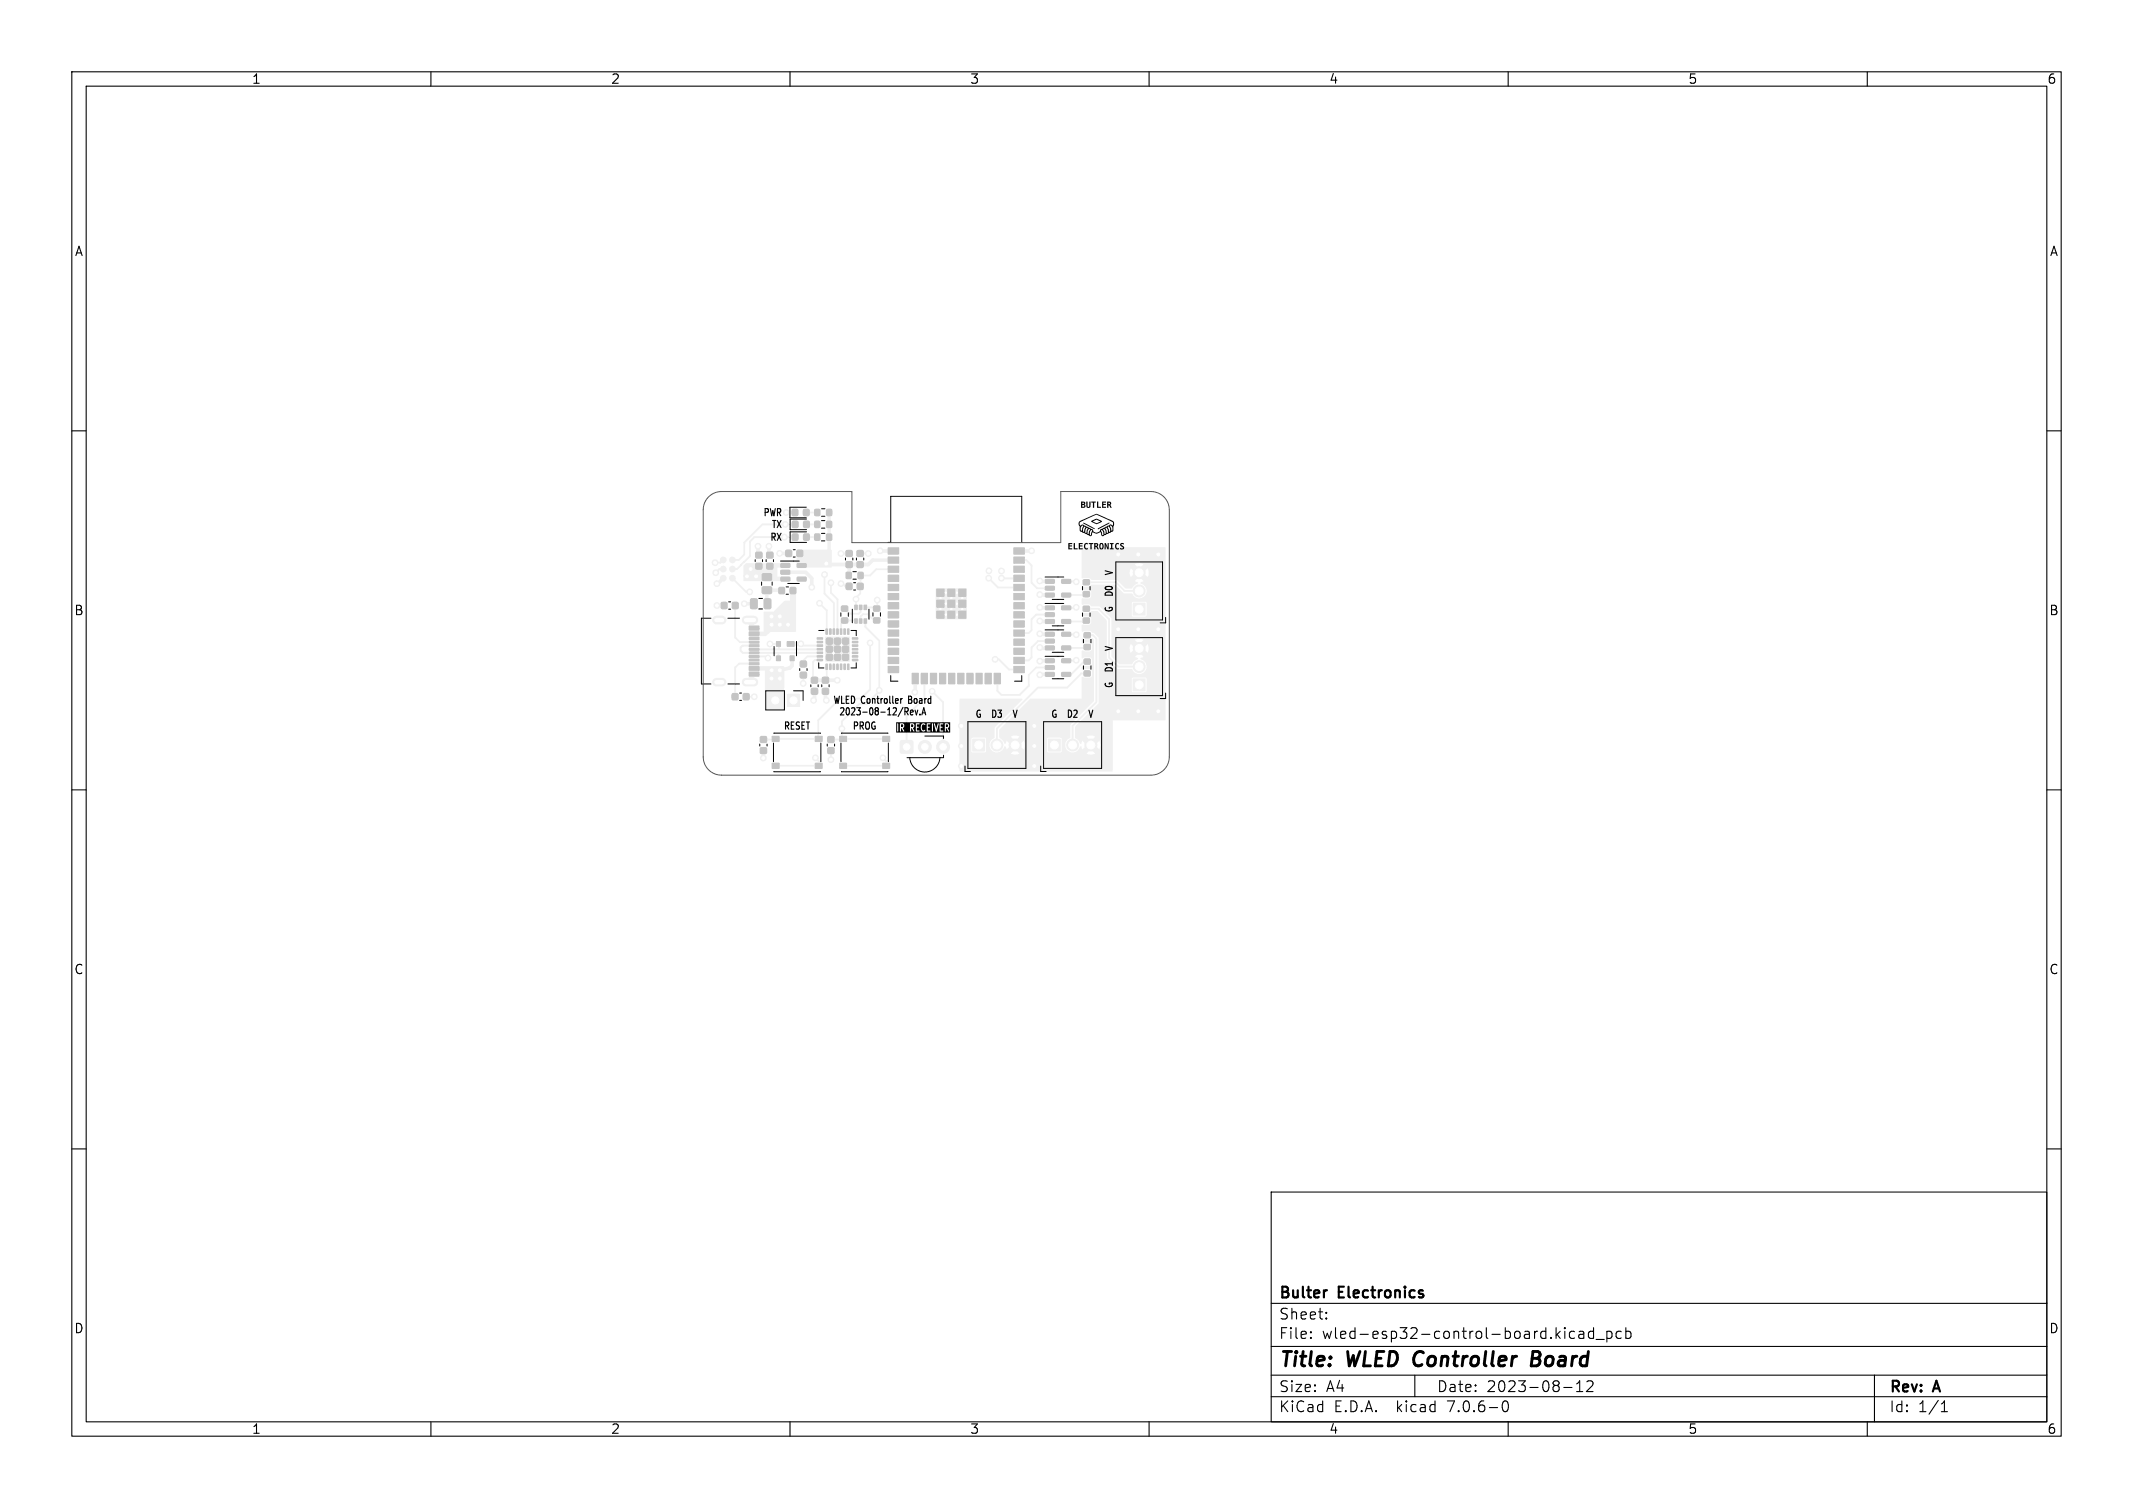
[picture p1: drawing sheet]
<svg xmlns="http://www.w3.org/2000/svg" width="297mm" height="210mm" viewBox="0 0 297 210" stroke-linecap="round" stroke-linejoin="round" font-family="sans-serif">
<defs><g id="words">
<g font-size="2.8">
<text x="178" y="190.9">Title:</text>
<text x="187.7" y="190.9">WLED Controller</text>
<text x="214.9" y="190.9">Board</text>
</g>
<g font-size="2.1">
<text x="178" y="184">Sheet:</text>
<text x="178" y="181.2">Bulter</text>
<text x="186.5" y="181.2">Electronics</text>
<text x="178" y="186.7">File:</text>
<text x="184.1" y="186.7">wled-esp32-control-board.kicad_pcb</text>
<text x="178" y="196.9">KiCad</text>
<text x="178" y="194.1">Size:</text>
<text x="184.7" y="194.1">A4</text>
<text x="185.7" y="196.9">E.D.A.</text>
<text x="194.6" y="196.9">kicad</text>
<text x="200" y="194.1">Date:</text>
<text x="201.8" y="196.9">7.0.6-0</text>
<text x="207" y="194.1">2023-08-12</text>
<text x="263" y="194.3">Rev:</text>
<text x="263" y="196.9">Id:</text>
<text x="267.1" y="196.9">1/1</text>
<text x="269.4" y="194.3">A</text>
</g>
<g font-size="1.8">
<text x="35" y="11.9">1</text>
<text x="85" y="11.9">2</text>
<text x="135" y="11.9">3</text>
<text x="185" y="11.9">4</text>
<text x="235" y="11.9">5</text>
<text x="285" y="11.9">6</text>
<text x="10.3" y="35.9">A</text>
<text x="285.4" y="35.9">A</text>
<text x="10.3" y="85.9">B</text>
<text x="285.3" y="85.9">B</text>
<text x="10.3" y="135.9">C</text>
<text x="285.3" y="135.9">C</text>
<text x="10.3" y="185.9">D</text>
<text x="285.3" y="185.9">D</text>
<text x="35" y="199.9">1</text>
<text x="85" y="199.9">2</text>
<text x="135" y="199.9">3</text>
<text x="185" y="199.9">4</text>
<text x="235" y="199.9">5</text>
<text x="285" y="199.9">6</text>
</g>
<g font-size="1.4">
<text x="106.2" y="72.1">PWR</text>
<text x="107.1" y="75.5">RX</text>
<text x="107.3" y="73.8">TX</text>
<text x="155.2" y="83.2" transform="rotate(-90 155.2 83.2)">D0</text>
<text x="155.2" y="80.2" transform="rotate(-90 155.2 80.2)">V</text>
<text x="155.2" y="85.4" transform="rotate(-90 155.2 85.4)">G</text>
<text x="155.2" y="95.9" transform="rotate(-90 155.2 95.9)">G</text>
<text x="155.2" y="93.8" transform="rotate(-90 155.2 93.8)">D1</text>
<text x="155.2" y="90.8" transform="rotate(-90 155.2 90.8)">V</text>
<text x="109" y="101.8">RESET</text>
<text x="115.9" y="98.2">WLED Controller</text>
<text x="116.7" y="99.8">2023-08-12/Rev.A</text>
<text x="118.6" y="101.8">PROG</text>
<text x="126.8" y="98.2">Board</text>
<text x="135.7" y="100.2">G</text>
<text x="137.9" y="100.2">D3</text>
<text x="140.9" y="100.2">V</text>
<text x="146.3" y="100.2">G</text>
<text x="148.4" y="100.2">D2</text>
<text x="151.4" y="100.2">V</text>
</g>
</g></defs>
<g fill="#f0f0f0" stroke="#f0f0f0" stroke-width=".14">
<path d="M104.3 87.2h1.4v.3h-1.4z"/>
<path d="M104.3 88h1.4v.3h-1.4z"/>
<path d="M104.3 89.3h1.4v.3h-1.4z"/>
<path d="M104.3 90.3h1.4v.3h-1.4z"/>
<path d="M104.3 90.8h1.4v.3h-1.4z"/>
<path d="M104.3 91.8h1.4v.3h-1.4z"/>
<path d="M104.3 93.1h1.4v.3h-1.4z"/>
<path d="M104.3 93.9h1.4v.3h-1.4z"/>
<path d="M104.3 93.6h1.4v.3h-1.4z"/>
<path d="M104.3 92.8h1.4v.3h-1.4z"/>
<path d="M104.3 92.3h1.4v.3h-1.4z"/>
<path d="M104.3 91.3h1.4v.3h-1.4z"/>
<path d="M104.3 89.8h1.4v.3h-1.4z"/>
<path d="M104.3 88.8h1.4v.3h-1.4z"/>
<path d="M104.3 88.3h1.4v.3h-1.4z"/>
<path d="M104.3 87.5h1.4v.3h-1.4z"/>
<path d="M117.8 79.7h.7v.9h-.7z"/>
<path d="M119.5 79.7h.7v.9h-.7z"/>
<path d="M114.5 94.3h.8v.8h-.8z"/>
<path d="M114.5 95.9h.8v.8h-.8z"/>
<path d="M109.6 89.3h1v.7h-1z"/>
<path d="M108.1 89.3h.6v.7h-.6z"/>
<path d="M108.1 91.3h.6v.7h-.6z"/>
<path d="M110 91.3h.6v.7h-.6z"/>
<path d="M105.3 76.9h.8v.8h-.8z"/>
<path d="M105.3 78.5h.8v.7h-.8z"/>
<path d="M110.3 72.6h.8v.8h-.8z"/>
<path d="M111.9 72.6h.8v.8h-.8z"/>
<path d="M115.3 102.6h.8v.8h-.8z"/>
<path d="M115.3 104.1h.8v.8h-.8z"/>
<path d="M109.6 96.7h1.7v1.7h-1.7z"/>
<path d="M119.4 78.2h.8v.8h-.8z"/>
<path d="M119.4 76.7h.8v.8h-.8z"/>
<path d="M113 94.3h.8v.8h-.8z"/>
<path d="M113 95.9h.8v.8h-.8z"/>
<path d="M111.9 74.4h.8v.8h-.8z"/>
<path d="M110.3 74.4h.8v.8h-.8z"/>
<path d="M115.1 71h.7v.8h-.7z"/>
<path d="M113.5 71h.6v.8h-.6z"/>
<path d="M135.4 102.9h1.7v1.7h-1.7z"/>
<path d="M125.4 103.2l.2-.1 1.5 .1v.2v1.4l-.2 .1-1.5-.1-.1-.1z"/>
<path d="M157.8 94.6h1.6v1.6h-1.6z"/>
<path d="M113.5 72.6h.6v.8h-.6z"/>
<path d="M115.1 72.6h.7v.8h-.7z"/>
<path d="M157.8 84h1.6v1.7h-1.6z"/>
<path d="M151 91.8h.8v.7h-.8z"/>
<path d="M151 93.4h.8v.7h-.8z"/>
<path d="M150.8 86.1h.9v.7h-.9z"/>
<path d="M150.8 84.4h.9v.7h-.9z"/>
<path d="M117.8 78.2h.8v.8h-.8z"/>
<path d="M117.8 76.7h.8v.8h-.8z"/>
<path d="M151 89.8h.8v.6h-.8z"/>
<path d="M151 88.1h.8v.7h-.8z"/>
<path d="M106.8 78.5h.8v.7h-.8z"/>
<path d="M106.8 76.9h.8v.8h-.8z"/>
<path d="M145.6 80.7h1.2v.5l-.1 .1h-1.1l-.1-.2z"/>
<path d="M145.6 81.7l1.2-.1v.5l-.1 .1h-1.1l-.1-.1z"/>
<path d="M145.6 82.6h1.2v.5l-.1 .1h-1.1l-.1-.2z"/>
<path d="M147.8 82.6h1.2l.1 .5-.1 .1h-1.1l-.1-.2z"/>
<path d="M147.8 80.7h1.2l.1 .5-.1 .1h-1.1l-.1-.2z"/>
<path d="M145.6 84.4h1.2v.5h-.1h-1.1l-.1-.1z"/>
<path d="M145.6 85.3h1.2v.5l-.1 .1h-1.1l-.1-.2z"/>
<path d="M145.6 86.3h1.2v.5h-.1h-1.1l-.1-.1z"/>
<path d="M147.8 86.3h1.2l.1 .5h-.1h-1.1l-.1-.1z"/>
<path d="M147.8 84.4h1.2l.1 .5h-.1h-1.1l-.1-.1z"/>
<path d="M111.5 92.1h.8v.8h-.8z"/>
<path d="M111.5 93.6h.8v.8h-.8z"/>
<path d="M119 86.2h.4v.6h-.4z"/>
<path d="M119.6 86.2h.4v.6h-.4z"/>
<path d="M120.3 86.2h.4v.6h-.4z"/>
<path d="M120.3 84.3h.4v.6h-.4z"/>
<path d="M119.6 84.3h.4v.6h-.4z"/>
<path d="M119 84.3h.4v.6h-.4z"/>
<path d="M106.4 83.4l.7-.1 .2 .2 .1 1-.2 .3h-.6l-.2-.2z"/>
<path d="M104.5 83.4l.7-.1 .2 .2 .1 1-.2 .3h-.6l-.2-.2z"/>
<path d="M116.9 102.5h1v.8h-1z"/>
<path d="M122.9 102.5h1v.8h-1z"/>
<path d="M116.9 106.3h1v.7h-1z"/>
<path d="M122.9 106.3h1v.7h-1z"/>
<path d="M110 81.8h.8v.9h-.8z"/>
<path d="M108.5 81.8h.7v.9h-.7z"/>
<path d="M105.9 102.6h.8v.8h-.8z"/>
<path d="M105.9 104.1h.8v.8h-.8z"/>
<path d="M145.6 91.8l1.2-.1v.5l-.1 .1h-1.1l-.1-.1z"/>
<path d="M145.6 92.7h1.2v.5l-.1 .1h-1.1l-.1-.2z"/>
<path d="M145.6 93.7l1.2-.1v.5l-.1 .1h-1.1l-.1-.1z"/>
<path d="M147.8 93.7l1.2-.1 .1 .5-.1 .1h-1.1l-.1-.1z"/>
<path d="M147.8 91.8l1.2-.1 .1 .5-.1 .1h-1.1l-.1-.1z"/>
<path d="M106.2 81.8l1.1-.1 .2 .2v.7l-.3 .1h-1l-.1-.2z"/>
<path d="M106.2 79.9h1.1l.2 .2v.6l-.3 .2h-1l-.1-.3z"/>
<path d="M103.5 96.6h.8v.8h-.8z"/>
<path d="M102 96.6h.7v.8h-.7z"/>
<path d="M117.2 84.4h.8v.7h-.8z"/>
<path d="M117.2 86.1h.8v.7h-.8z"/>
<path d="M108.7 78.5h1.2l.1 .5h-.1h-1.1l-.1-.1z"/>
<path d="M108.7 79.4h1.2l.1 .5-.1 .1h-1.1l-.1-.2z"/>
<path d="M108.7 80.4h1.2l.1 .5h-.1h-1.1l-.1-.1z"/>
<path d="M111 80.4h1.2l.1 .5h-.2h-1l-.1-.1z"/>
<path d="M111 78.5h1.2l.1 .5h-.2h-1l-.1-.1z"/>
<path d="M146 102.9h1.6v1.7h-1.6z"/>
<path d="M113.8 88.8h.7l.1 .2h-.8z"/>
<path d="M113.8 89.3h.7l.1 .2h-.8z"/>
<path d="M113.8 89.8h.7l.1 .2h-.8z"/>
<path d="M113.8 90.3h.7l.1 .2h-.8z"/>
<path d="M113.8 90.8h.7l.1 .2h-.8z"/>
<path d="M113.8 91.3h.7l.1 .2h-.8z"/>
<path d="M113.8 91.8h.7l.1 .2h-.8z"/>
<path d="M115 92.5h.2v.8l-.2-.1z"/>
<path d="M115.5 92.5h.2v.8l-.2-.1z"/>
<path d="M116 92.5h.2v.8l-.2-.1z"/>
<path d="M116.5 92.5h.2v.8l-.2-.1z"/>
<path d="M117 92.5h.2v.8l-.2-.1z"/>
<path d="M117.5 92.5h.2v.8l-.2-.1z"/>
<path d="M118 92.5h.2v.8l-.2-.1z"/>
<path d="M118.7 91.8h.7l.1 .2h-.8z"/>
<path d="M118.7 91.3h.7l.1 .2h-.8z"/>
<path d="M118.7 90.8h.7l.1 .2h-.8z"/>
<path d="M118.7 90.3h.7l.1 .2h-.8z"/>
<path d="M118.7 89.8h.7l.1 .2h-.8z"/>
<path d="M118.7 89.3h.7l.1 .2h-.8z"/>
<path d="M118.7 88.8h.7l.1 .2h-.8z"/>
<path d="M118 87.6h.2v.8l-.2-.1z"/>
<path d="M117.5 87.6h.2v.8l-.2-.1z"/>
<path d="M117 87.6h.2v.8l-.2-.1z"/>
<path d="M116.5 87.6h.2v.8l-.2-.1z"/>
<path d="M116 87.6h.2v.8l-.2-.1z"/>
<path d="M115.5 87.6h.2v.8l-.2-.1z"/>
<path d="M115 87.6h.2v.8l-.2-.1z"/>
<path d="M114.9 88.7h3.4v3.4h-3.4z"/>
<path d="M100.4 83.9h.8v.8h-.8z"/>
<path d="M102 83.9h.8v.8h-.8z"/>
<path d="M119.4 81.3h.8v.8h-.8z"/>
<path d="M117.8 81.3h.8v.8h-.8z"/>
<path d="M145.6 88.1l1.2-.1v.5l-.1 .1h-1.1l-.1-.1z"/>
<path d="M145.6 89h1.2v.5l-.1 .1h-1.1l-.1-.2z"/>
<path d="M145.6 90l1.2-.1v.5l-.1 .1h-1.1l-.1-.1z"/>
<path d="M147.8 90l1.2-.1 .1 .5-.1 .1h-1.1l-.1-.1z"/>
<path d="M147.8 88.1l1.2-.1 .1 .5-.1 .1h-1.1l-.1-.1z"/>
<path d="M110.3 71h.8v.8h-.8z"/>
<path d="M111.9 71h.7v.8h-.7z"/>
<path d="M150.8 82.4h.9v.7h-.9z"/>
<path d="M150.8 80.7h.9v.7h-.9z"/>
<path d="M111 76.7h.8v.8h-.8z"/>
<path d="M109.4 76.7h.8v.8h-.8z"/>
<path d="M107.5 102.5h1v.8h-1z"/>
<path d="M113.5 102.5h1v.8h-1z"/>
<path d="M107.5 106.3h1v.7h-1z"/>
<path d="M113.5 106.3h1v.7h-1z"/>
<path d="M121.7 86.1h.8v.6h-.8z"/>
<path d="M121.7 84.4h.8v.7h-.8z"/>
<path d="M123.6 76.3h1.5v.9h-1.5z"/>
<path d="M123.6 77.6h1.5v.9h-1.5z"/>
<path d="M123.6 78.8h1.5v.9h-1.5z"/>
<path d="M123.6 80.1h1.5v.9h-1.5z"/>
<path d="M123.6 81.4h1.5v.9h-1.5z"/>
<path d="M123.6 82.6h1.5v.9h-1.5z"/>
<path d="M123.6 83.9h1.5v.9h-1.5z"/>
<path d="M123.6 85.2h1.5v.9h-1.5z"/>
<path d="M123.6 86.4h1.5v.9h-1.5z"/>
<path d="M123.6 87.7h1.5v.9h-1.5z"/>
<path d="M123.6 89h1.5v.9h-1.5z"/>
<path d="M123.6 90.3h1.5v.9h-1.5z"/>
<path d="M123.6 91.5h1.5v.9h-1.5z"/>
<path d="M123.6 92.8h1.5v.9h-1.5z"/>
<path d="M127 93.7h.9v1.5h-.9z"/>
<path d="M128.3 93.7h.9v1.5h-.9z"/>
<path d="M129.5 93.7h.9v1.5h-.9z"/>
<path d="M130.8 93.7h.9v1.5h-.9z"/>
<path d="M132.1 93.7h.9v1.5h-.9z"/>
<path d="M133.3 93.7h.9v1.5h-.9z"/>
<path d="M134.6 93.7h.9v1.5h-.9z"/>
<path d="M135.9 93.7h.9v1.5h-.9z"/>
<path d="M137.1 93.7h.9v1.5h-.9z"/>
<path d="M138.4 93.7h.9v1.5h-.9z"/>
<path d="M141.1 92.8h1.5v.9h-1.5z"/>
<path d="M141.1 91.5h1.5v.9h-1.5z"/>
<path d="M141.1 90.3h1.5v.9h-1.5z"/>
<path d="M141.1 89h1.5v.9h-1.5z"/>
<path d="M141.1 87.7h1.5v.9h-1.5z"/>
<path d="M141.1 86.4h1.5v.9h-1.5z"/>
<path d="M141.1 85.2h1.5v.9h-1.5z"/>
<path d="M141.1 83.9h1.5v.9h-1.5z"/>
<path d="M141.1 82.6h1.5v.9h-1.5z"/>
<path d="M141.1 81.4h1.5v.9h-1.5z"/>
<path d="M141.1 80.1h1.5v.9h-1.5z"/>
<path d="M141.1 78.8h1.5v.9h-1.5z"/>
<path d="M141.1 77.6h1.5v.9h-1.5z"/>
<path d="M141.1 76.3h1.5v.9h-1.5z"/>
<path d="M130.4 82h1.1v1.1h-1.1z"/>
<path d="M130.4 83.5h1.1v1.1h-1.1z"/>
<path d="M130.4 85.1h1.1v1h-1.1z"/>
<path d="M131.9 82h1.1v1.1h-1.1z"/>
<path d="M131.9 83.5h1.1v1.1h-1.1z"/>
<path d="M130.4 82h4.2v4.2h-4.2z"/>
<path d="M131.9 85.1h1.1v1h-1.1z"/>
<path d="M133.5 82h1v1.1h-1z"/>
<path d="M133.5 83.5h1v1.1h-1z"/>
<path d="M133.5 85.1h1v1h-1z"/>
<path d="M115.1 74.4h.7v.8h-.7z"/>
<path d="M113.5 74.4h.6v.8h-.6z"/>
<circle cx="100.7" cy="78" r=".39"/>
<circle cx="102" cy="78" r=".39"/>
<circle cx="100.7" cy="79.2" r=".39"/>
<circle cx="102" cy="79.2" r=".39"/>
<circle cx="100.7" cy="80.5" r=".39"/>
<circle cx="102" cy="80.5" r=".39"/>
<circle cx="108" cy="97.5" r=".85"/>
<circle cx="138.8" cy="103.8" r=".82"/>
<circle cx="141.4" cy="103.8" r=".82"/>
<circle cx="128.8" cy="104" r=".9"/>
<circle cx="131.3" cy="104" r=".9"/>
<circle cx="158.6" cy="92.8" r=".82"/>
<circle cx="158.6" cy="90.3" r=".82"/>
<circle cx="158.6" cy="82.3" r=".82"/>
<circle cx="158.6" cy="79.8" r=".82"/>
<circle cx="149.4" cy="103.8" r=".82"/>
<circle cx="151.9" cy="103.8" r=".82"/>
<circle cx="130.9" cy="83.3" r=".24"/>
<circle cx="130.9" cy="84.8" r=".24"/>
<circle cx="131.7" cy="82.5" r=".24"/>
<circle cx="131.7" cy="84.1" r=".24"/>
<circle cx="131.7" cy="85.6" r=".24"/>
<circle cx="132.5" cy="83.3" r=".24"/>
<circle cx="132.5" cy="84.8" r=".24"/>
<circle cx="133.2" cy="82.5" r=".24"/>
<circle cx="133.2" cy="84.1" r=".24"/>
<circle cx="133.2" cy="85.6" r=".24"/>
<circle cx="134" cy="83.3" r=".24"/>
<circle cx="134" cy="84.8" r=".24"/>
<circle cx="99.6" cy="78.4" r=".4"/>
<circle cx="117.2" cy="101.5" r=".4"/>
<circle cx="99.8" cy="81.3" r=".4"/>
<circle cx="105.3" cy="80.3" r=".4"/>
<circle cx="104.4" cy="82.4" r=".4"/>
<circle cx="99.7" cy="79.8" r=".4"/>
<circle cx="115.7" cy="81.2" r=".4"/>
<circle cx="109.2" cy="74.8" r=".4"/>
<circle cx="114.8" cy="80" r=".4"/>
<circle cx="99.8" cy="84.3" r=".4"/>
<circle cx="129.8" cy="96.3" r=".4"/>
<circle cx="115.1" cy="78.5" r=".4"/>
<circle cx="115.7" cy="105.8" r=".4"/>
<circle cx="113" cy="81.8" r=".4"/>
<circle cx="117.1" cy="77.1" r=".4"/>
<circle cx="139.4" cy="79.5" r=".4"/>
<circle cx="144.8" cy="82.8" r=".4"/>
<circle cx="144.8" cy="80.9" r=".4"/>
<circle cx="122.9" cy="105.5" r=".4"/>
<circle cx="108.6" cy="77.1" r=".4"/>
<circle cx="144.8" cy="94" r=".4"/>
<circle cx="144.8" cy="92.1" r=".4"/>
<circle cx="105" cy="97" r=".4"/>
<circle cx="120.9" cy="77.1" r=".4"/>
<circle cx="113.3" cy="97.5" r=".4"/>
<circle cx="144.8" cy="86.5" r=".4"/>
<circle cx="117.1" cy="89.8" r=".4"/>
<circle cx="144.8" cy="84.6" r=".4"/>
<circle cx="113.5" cy="105.5" r=".4"/>
<circle cx="106.3" cy="105.6" r=".4"/>
<circle cx="144.8" cy="90.2" r=".4"/>
<circle cx="117.1" cy="81.3" r=".4"/>
<circle cx="111.8" cy="95.2" r=".4"/>
<circle cx="143.6" cy="76.7" r=".4"/>
<circle cx="127.4" cy="96.4" r=".4"/>
<circle cx="105.5" cy="76.1" r=".4"/>
<circle cx="144.8" cy="88.3" r=".4"/>
<circle cx="109.5" cy="71.4" r=".4"/>
<circle cx="111.5" cy="89.7" r=".4"/>
<circle cx="137.7" cy="79.5" r=".4"/>
<circle cx="107.1" cy="76.1" r=".4"/>
<circle cx="115.1" cy="97.5" r=".4"/>
<circle cx="103.6" cy="84.1" r=".4"/>
<circle cx="116.1" cy="90.9" r=".4"/>
<circle cx="122.6" cy="76.7" r=".4"/>
<circle cx="149.9" cy="81" r=".4"/>
<circle cx="149.9" cy="88.4" r=".4"/>
<circle cx="104.5" cy="79.2" r=".4"/>
<circle cx="149.9" cy="84.6" r=".4"/>
<circle cx="116.6" cy="94.7" r=".4"/>
<circle cx="149.9" cy="91.9" r=".4"/>
<circle cx="104" cy="80.3" r=".4"/>
<circle cx="121.2" cy="89.5" r=".4"/>
<circle cx="119.2" cy="83.4" r=".4"/>
<circle cx="122.4" cy="96.1" r=".4"/>
<circle cx="138.6" cy="91.8" r=".4"/>
<circle cx="106.9" cy="91.6" r=".4"/>
<circle cx="107.2" cy="89.7" r=".4"/>
<circle cx="108.6" cy="93.3" r=".4"/>
<circle cx="107.4" cy="94.5" r=".4"/>
<circle cx="108.6" cy="94.5" r=".4"/>
<circle cx="107.4" cy="87" r=".4"/>
<circle cx="109.7" cy="87" r=".4"/>
<circle cx="107.4" cy="93.3" r=".4"/>
<circle cx="108.6" cy="87" r=".4"/>
<circle cx="108.6" cy="85.9" r=".4"/>
<circle cx="107.4" cy="85.9" r=".4"/>
<circle cx="139.4" cy="80.5" r=".4"/>
<circle cx="109.3" cy="73" r=".4"/>
<circle cx="137.7" cy="80.5" r=".4"/>
<circle cx="114.1" cy="84" r=".4"/>
<circle cx="122.1" cy="83.6" r=".4"/>
<circle cx="144" cy="106.7" r=".4"/>
<circle cx="144" cy="103.9" r=".4"/>
<circle cx="158.5" cy="99.1" r=".4"/>
<circle cx="161.3" cy="87.6" r=".4"/>
<circle cx="133.9" cy="103.9" r=".4"/>
<circle cx="161.3" cy="99.1" r=".4"/>
<circle cx="158.5" cy="77.2" r=".4"/>
<circle cx="133.9" cy="101.1" r=".4"/>
<circle cx="144" cy="101.1" r=".4"/>
<circle cx="158.5" cy="87.6" r=".4"/>
<circle cx="155.7" cy="77.2" r=".4"/>
<circle cx="155.7" cy="87.6" r=".4"/>
<circle cx="133.9" cy="106.7" r=".4"/>
<circle cx="161.3" cy="77.2" r=".4"/>
<circle cx="155.7" cy="99.1" r=".4"/>
</g>
<path d="M99.8 86.3h.8M99.8 95h.8M103.9 86.3h1.1M103.9 95h1.1" fill="none" stroke="#f0f0f0" stroke-width="1.2"/>
<g fill="none" stroke="#f0f0f0" stroke-width=".25">
<path d="M100.7 79.2h-.5l-.5 .6M100.7 78l-.4 .4h-.7M103.2 78.7h.1M103.6 78.3h.1M110.7 74.8h-5.7l-.6 .6v2l-1.8 1.8h-.6M110.7 73h-4.5l-2.6 2.6v1.6l-.7 .8h-.9M111.6 78.7h1.7l.2-.2 .3 .2h1l.3-.2 .2 .2M112.3 71.4h1.5M112.3 74.8h1.5M112.3 73h1.5M118.2 77.1h-1.1M119.8 77.1h1.1"/>
<path d="M124.4 79.3h-2.4l-.8 .8h-1.4v1.6M141.9 78h1l.7 .7v2.5l.8 .7h1M99.8 84.3h1M102 80.5l1.9 1.9h.5M102.1 84.2l.3 .3v4.3l.6 .6h2M103.9 97h1.1M105 92.4h-2.1l-.5 .6-.1 4M111.5 89.7l.3 .2h2.4M111.9 94l-.1 1.2M114.1 84l1 1v3M114.2 91.4h-1.8l-.5 .6v.5M114.2 91.9h-.7l-.3 .3v2.3l.2 .2"/>
<path d="M114.8 80v2.7l1.3 1.3v4M115.1 92.9v1.7l-.2 .1M115.7 81.2v1.4l.9 .9v4.5M116.6 94.7h.1M117.1 81.3h.2l.4 .4h.5M119.2 86.5l-.1-.1h-1.5l-.5 .5v1.1M119.6 98l-2.4 2.5v2.2l.2 .2M119.8 81.7v1l-.6 .6v1.3M119.8 84.6v.6l-.2 .3h-1.3l-.7-.7M120.5 86.5v.8l1.9 1.9v7.1l-1.8 1.7M120.5 84.6h1.4l.2 .1M121.2 89.5v6.5l-1.3 1.3h-2.9l-3.1 3 .1 2.6-7.7 .1"/>
<path d="M122.1 86.4h-.4l-.8-.9h-.7l-.4 .4v.6M122.1 83.6v.6M128.7 94.5v2.7l-2.5 2.5v4.3M128.7 94.5h.1M129.8 96.3l1.5 1.5v6.2M137.7 80.5l1.3 1.3h2.9M138.6 91.8h.5l1.4 1.4h1.4M139.4 80.5h2.5M144.8 93.9v.1M146.2 93h-1.9l-1 1v1.5l-1.3 1.3h-2.6l-.5-.6v-1.7M146.2 85.6h-1.9l-.7 .6v1.6l-.4 .4h-1.3M146.2 89.3h-1.7l-.9 .9v1.4l-.4 .4h-1.3"/>
<path d="M151.3 81.1h4.1l1.2 1.2h2M151.3 84.8h1.7l1.4 1.4v5.4l1.3 1.2h2.9M151.3 82.7l-.2 .2h-2.6M151.3 86.4l-.2 .1h-2.6M151.4 88.5h.8l.5 .4v8.9l-3.3 3.3v2.7M151.4 93.8h-.8l-2 2h-4.1l-5.7 5.7v2.3M151.4 90.1l-.1 .1h-2.8M151.4 92.1h-.5l-1.7 1.8h-.7M106.3 104.5v1.1M113.5 105.5l.5 .5v.7h-6M115.7 104.5v1.3M117.4 106.7h6"/>
<path d="M117.4 102.9h6M117.4 102.9l-.1 .1h-1.6M122.9 105.5l.5 .5v.6"/>
</g>
<g fill="none" stroke="#f0f0f0" stroke-width=".5">
<path d="M105.5 76.1v1.1l.2 .1M107.1 76.1v1.1l.1 .1M108.6 77.1h.1M108.6 77.1h1.2M109.4 79.7h2.8l.8 .8v1.3M109.5 71.4h1.2M115.5 71.4l-.1 5.7M118.2 78.6v1.5M122.6 76.7h.1M122.6 76.7h1.8M124.4 78h-2.9l-.6 .6h-5.7M141.9 76.7h1.7"/>
<path d="M143.6 76.7h.1M100.7 80.5l-.8 .8h-.1M103.6 84.1h1.4M104.4 86.3v.4l.6 .6M105 94l-.6 .6v.4M106.8 82.2v1.8l.1 .1M106.8 82.2h.1M106.8 82.2h1.9l.1 .1M110.1 89.7h1.4M110.3 91.7v1l-.3 .3-1.4 .3 .2-.3M111.5 89.7h.1M113.4 96.3v1.1l-.1 .1"/>
<path d="M113.4 94.7h3.2M114.9 96.3v1.1l.2 .1M127.4 94.5v1.9M144.8 86.5h1.4M144.8 82.8l1.4 .1M144.8 84.6h1.4M144.8 88.3h1.4M144.8 90.2l.1 .1 1.3-.1M144.8 80.9l1.4 .1M144.8 93.9h1.4M146.2 92l-1.4 .1"/>
</g>
<path d="M105 90.4h.1M105 91.4h1.7l.2 .2M105 89.9h-1.6l-.3 .3v.4l.3 .3h10.8M105 90.9h.1M107.2 89.7h1.2l.1 .7M107.2 89.7h.1M108.4 91v.7M114.2 90.4h-9.2M148.5 88.3l1.4 .1M148.5 81h1.4M149.9 91.9l-1.4 .1M149.9 84.6h-1.4" fill="none" stroke="#f0f0f0" stroke-width=".27"/>
<g fill="#f0f0f0">
<path d="M110.9 76.6h4.9v2.4h-4.8z"/>
<path d="M104.4 92.8h4.7h.1v5.9l-.1 .1h-2.5l-.1-.1v-5.3h-2l-.1-.2z"/>
<path d="M106.3 85.2h1.4l1.5-1.5h.8v-1.9l.7-.1 .1 .1v6.1v.1h-3.5l-.7 .6h-2.3v-.4l.1-.2h1.9z"/>
<path d="M150.6 76.3l11.6-.1 .1 .1v24h-7.4v7v.1h-21.2l-.1-.1v-2.4h7.1l.7 .2 .6-.2h9.3l.6 .2 .6-.2-.6-.6-.6 .6h-9.3l-.4-.3h4.2l.2 .2h1.7l.1-.2v-1.7l-.1-.2-1.9 .1v1.8h-4.2l-.2-.3-.7 .6h-7.1v-.3h1.6l.2 .2h1.7l.2-.2v-1.7l-.2-.2h-1.7l-.2 .2v1.7h-1.6v-7.3h8.7v.2l-3.7 3.8-.1 1.5a1.05 1.05 0 0 0-.4 1.7 1.05 1.05 0 0 0 1.7-.6l.2 .1 .2 .4 .6-.6a.56 .56 0 0 0 .6 .5 .56 .56 0 0 0 .5-.5l.6 .6 .2-.6-.2-.7-.6 .7a.56 .56 0 0 0-.6-.6 .56 .56 0 0 0-.5 .6l-.6-.7-.2 .5h-.1a1.43 1.43 0 0 0-.7-.8l-.1-.2h1.6l.7 .6 .6-.6-.6-.2-.7 .2h-1.6v-.9l4.4-4.4h7.1v-3l1.2 .1 .2-.2 .1-.2-.1-.5-.1-.2-.8-.1-.3 .1-.2-.1v-.3l.3-.2h.9l.2-.2v-.7l-.1-.2-.8-.1-.3 .2-.2-.1v-1h.2l.3 .1 .8-.1 .1-.2v-.6l-.1-.2-.2-.1h-.6l-.4 .1-.1-.6 .2-.1 .3 .2h.6l.4-.2 .2 .2v8.5l-3.2 3.3-.1 1.8a1.17 1.17 0 0 0-.5 1.6 1.05 1.05 0 0 0 1.1 .5 1.05 1.05 0 0 0 .8-.9l.2 .1 .1 .4 .6-.6a.56 .56 0 0 0 .6 .5 .56 .56 0 0 0 .6-.5l.6 .6 .1-.6-.1-.7-.6 .7a.56 .56 0 0 0-.6-.6 .56 .56 0 0 0-.6 .6l-.6-.7-.1 .5h-.2a1.43 1.43 0 0 0-.7-.8v-.2h1.6l.6 .6 .6-.6-.6-.2-.6 .2h-1.6v-1.3l3.2-3.3 .1-1.8h4.6l.2 .2h1.7l.1-.2v-1.7l-.1-.1h-1.8l-.1 1.8h-4.6v-7.3l-.6-.7-.3-.1-.3-.2-1.2 .1v-1h1.2l.1-.3v-.5v-.2l-.2-.2-1 .1-.1-.5h1l.4-.3h.8l1.3 1.2v5.4l1.5 1.4 2 .1a1.05 1.05 0 0 0 1.8 .3 1.05 1.05 0 0 0-.6-1.7v-.2l.4-.1-.6-.6-.6 .6 .4 .1 .1 .2-.6 .3-.3 .4h-1.7l-1.1-1.1v-1.1h2.5l.1 .6 .6-.6a.59 .59 0 0 0 .6 .5 .59 .59 0 0 0 .6-.5l.6 .6 .2-.6-.2-.6-.6 .6a.56 .56 0 0 0-.6-.6 .56 .56 0 0 0-.5 .6l-.7-.6-.1 .6h-2.5v-1.2h3.2l.6 .6 .6-.6-.6-.1-.6 .1h-3.2v-2.9l-.5-.5h3.3l.2 .2 1.7-.1 .1-.1v-1.8h-1.9l-.1 1.8h-3.3l-1.2-1.2-1.1-.1-.3-.2h-1l-.1-.1 .1-.8h1l.2-.1v-.2v-.7l-.3-.2-.9 .1v-.6l1 .1 .3-.3h3.2l1.3 1.2h1.1a1.15 1.15 0 0 0 1.8 .4 1.05 1.05 0 0 0-.6-1.7v-.2l.4-.2-.6-.6-.6 .6 .4 .2 .1 .1-.6 .4-.3 .4h-.9l-1.2-1.2h-3.5l-.3-.3h-1l-.1-.1v-.6h6.7l.1 .6 .6-.6a.59 .59 0 0 0 .6 .5 .59 .59 0 0 0 .6-.5l.6 .6 .2-.6-.2-.7-.6 .7a.56 .56 0 0 0-.6-.6 .56 .56 0 0 0-.5 .6l-.7-.7-.1 .7h-6.7v-1.2h7.4l.6 .6 .6-.6-.6-.2-.6 .2h-7.4z"/>
<path d="M103.8 78.6l.1-.2 6 .1v.5h-1.6v1.3h1.6l.1 .6h-6.4l-.1-2z"/>
</g>
<g fill="#fff" stroke="#fff" stroke-width=".14">
<circle cx="99.6" cy="78.4" r=".2"/>
<circle cx="117.2" cy="101.5" r=".2"/>
<circle cx="99.8" cy="81.3" r=".2"/>
<circle cx="105.3" cy="80.3" r=".2"/>
<circle cx="104.4" cy="82.4" r=".2"/>
<circle cx="99.7" cy="79.8" r=".2"/>
<circle cx="115.7" cy="81.2" r=".2"/>
<circle cx="109.2" cy="74.8" r=".2"/>
<circle cx="114.8" cy="80" r=".2"/>
<circle cx="99.8" cy="84.3" r=".2"/>
<circle cx="129.8" cy="96.3" r=".2"/>
<circle cx="115.1" cy="78.5" r=".2"/>
<circle cx="115.7" cy="105.8" r=".2"/>
<circle cx="113" cy="81.8" r=".2"/>
<circle cx="117.1" cy="77.1" r=".2"/>
<circle cx="139.4" cy="79.5" r=".2"/>
<circle cx="144.8" cy="82.8" r=".2"/>
<circle cx="144.8" cy="80.9" r=".2"/>
<circle cx="122.9" cy="105.5" r=".2"/>
<circle cx="108.6" cy="77.1" r=".2"/>
<circle cx="144.8" cy="94" r=".2"/>
<circle cx="144.8" cy="92.1" r=".2"/>
<circle cx="105" cy="97" r=".2"/>
<circle cx="120.9" cy="77.1" r=".2"/>
<circle cx="113.3" cy="97.5" r=".2"/>
<circle cx="144.8" cy="86.5" r=".2"/>
<circle cx="117.1" cy="89.8" r=".2"/>
<circle cx="144.8" cy="84.6" r=".2"/>
<circle cx="113.5" cy="105.5" r=".2"/>
<circle cx="106.3" cy="105.6" r=".2"/>
<circle cx="144.8" cy="90.2" r=".2"/>
<circle cx="117.1" cy="81.3" r=".2"/>
<circle cx="111.8" cy="95.2" r=".2"/>
<circle cx="143.6" cy="76.7" r=".2"/>
<circle cx="127.4" cy="96.4" r=".2"/>
<circle cx="105.5" cy="76.1" r=".2"/>
<circle cx="144.8" cy="88.3" r=".2"/>
<circle cx="109.5" cy="71.4" r=".2"/>
<circle cx="111.5" cy="89.7" r=".2"/>
<circle cx="137.7" cy="79.5" r=".2"/>
<circle cx="107.1" cy="76.1" r=".2"/>
<circle cx="115.1" cy="97.5" r=".2"/>
<circle cx="103.6" cy="84.1" r=".2"/>
<circle cx="116.1" cy="90.9" r=".2"/>
<circle cx="122.6" cy="76.7" r=".2"/>
<circle cx="149.9" cy="81" r=".2"/>
<circle cx="149.9" cy="88.4" r=".2"/>
<circle cx="104.5" cy="79.2" r=".2"/>
<circle cx="149.9" cy="84.6" r=".2"/>
<circle cx="116.6" cy="94.7" r=".2"/>
<circle cx="149.9" cy="91.9" r=".2"/>
<circle cx="104" cy="80.3" r=".2"/>
<circle cx="121.2" cy="89.5" r=".2"/>
<circle cx="119.2" cy="83.4" r=".2"/>
<circle cx="122.4" cy="96.1" r=".2"/>
<circle cx="138.6" cy="91.8" r=".2"/>
<circle cx="106.9" cy="91.6" r=".2"/>
<circle cx="107.2" cy="89.7" r=".2"/>
<circle cx="108.6" cy="93.3" r=".2"/>
<circle cx="107.4" cy="94.5" r=".2"/>
<circle cx="108.6" cy="94.5" r=".2"/>
<circle cx="107.4" cy="87" r=".2"/>
<circle cx="109.7" cy="87" r=".2"/>
<circle cx="107.4" cy="93.3" r=".2"/>
<circle cx="108.6" cy="87" r=".2"/>
<circle cx="108.6" cy="85.9" r=".2"/>
<circle cx="107.4" cy="85.9" r=".2"/>
<circle cx="139.4" cy="80.5" r=".2"/>
<circle cx="109.3" cy="73" r=".2"/>
<circle cx="137.7" cy="80.5" r=".2"/>
<circle cx="114.1" cy="84" r=".2"/>
<circle cx="122.1" cy="83.6" r=".2"/>
<circle cx="144" cy="106.7" r=".2"/>
<circle cx="144" cy="103.9" r=".2"/>
<circle cx="158.5" cy="99.1" r=".2"/>
<circle cx="161.3" cy="87.6" r=".2"/>
<circle cx="133.9" cy="103.9" r=".2"/>
<circle cx="161.3" cy="99.1" r=".2"/>
<circle cx="158.5" cy="77.2" r=".2"/>
<circle cx="133.9" cy="101.1" r=".2"/>
<circle cx="144" cy="101.1" r=".2"/>
<circle cx="158.5" cy="87.6" r=".2"/>
<circle cx="155.7" cy="77.2" r=".2"/>
<circle cx="155.7" cy="87.6" r=".2"/>
<circle cx="133.9" cy="106.7" r=".2"/>
<circle cx="161.3" cy="77.2" r=".2"/>
<circle cx="155.7" cy="99.1" r=".2"/>
<circle cx="100.3" cy="76.7" r=".5"/>
<circle cx="102.4" cy="76.7" r=".5"/>
<circle cx="101.3" cy="81.8" r=".5"/>
<circle cx="103.9" cy="87.8" r=".3"/>
<circle cx="110.5" cy="97.5" r=".5"/>
<circle cx="108" cy="97.5" r=".5"/>
<circle cx="136.3" cy="103.8" r=".55"/>
<circle cx="138.8" cy="103.8" r=".55"/>
<circle cx="141.4" cy="103.8" r=".55"/>
<circle cx="126.2" cy="104" r=".45"/>
<circle cx="128.8" cy="104" r=".45"/>
<circle cx="131.3" cy="104" r=".45"/>
<circle cx="158.6" cy="95.4" r=".55"/>
<circle cx="158.6" cy="92.8" r=".55"/>
<circle cx="158.6" cy="90.3" r=".55"/>
<circle cx="101.6" cy="104.3" r="1.6"/>
<circle cx="158.6" cy="84.8" r=".55"/>
<circle cx="158.6" cy="82.3" r=".55"/>
<circle cx="158.6" cy="79.8" r=".55"/>
<circle cx="159" cy="104.3" r="1.6"/>
<circle cx="101.6" cy="72.1" r="1.6"/>
<circle cx="146.8" cy="103.8" r=".55"/>
<circle cx="149.4" cy="103.8" r=".55"/>
<circle cx="151.9" cy="103.8" r=".55"/>
<circle cx="159" cy="72.1" r="1.6"/>
<circle cx="130.9" cy="83.3" r=".1"/>
<circle cx="130.9" cy="84.8" r=".1"/>
<circle cx="131.7" cy="82.5" r=".1"/>
<circle cx="131.7" cy="84.1" r=".1"/>
<circle cx="131.7" cy="85.6" r=".1"/>
<circle cx="132.5" cy="83.3" r=".1"/>
<circle cx="132.5" cy="84.8" r=".1"/>
<circle cx="133.2" cy="82.5" r=".1"/>
<circle cx="133.2" cy="84.1" r=".1"/>
<circle cx="133.2" cy="85.6" r=".1"/>
<circle cx="134" cy="83.3" r=".1"/>
<circle cx="134" cy="84.8" r=".1"/>
</g>
<path d="M99.8 86.3h.8M99.8 95h.8M103.9 93.4v.3M103.9 86.3h1.1M103.9 95h1.1" fill="none" stroke="#fff" stroke-width=".6"/>
<g fill="#c4c4c4" stroke="#c4c4c4" stroke-width=".14">
<path d="M104.3 87.2h1.4v.3h-1.4z"/>
<path d="M104.3 88h1.4v.3h-1.4z"/>
<path d="M104.3 89.3h1.4v.3h-1.4z"/>
<path d="M104.3 90.3h1.4v.3h-1.4z"/>
<path d="M104.3 90.8h1.4v.3h-1.4z"/>
<path d="M104.3 91.8h1.4v.3h-1.4z"/>
<path d="M104.3 93.1h1.4v.3h-1.4z"/>
<path d="M104.3 93.9h1.4v.3h-1.4z"/>
<path d="M104.3 93.6h1.4v.3h-1.4z"/>
<path d="M104.3 92.8h1.4v.3h-1.4z"/>
<path d="M104.3 92.3h1.4v.3h-1.4z"/>
<path d="M104.3 91.3h1.4v.3h-1.4z"/>
<path d="M104.3 89.8h1.4v.3h-1.4z"/>
<path d="M104.3 88.8h1.4v.3h-1.4z"/>
<path d="M104.3 88.3h1.4v.3h-1.4z"/>
<path d="M104.3 87.5h1.4v.3h-1.4z"/>
<path d="M117.8 79.7h.7v.8h-.7z"/>
<path d="M119.5 79.7h.7v.8h-.7z"/>
<path d="M114.5 94.4h.8v.7h-.8z"/>
<path d="M114.5 95.9h.8v.7h-.8z"/>
<path d="M109.6 89.3h1v.7h-1z"/>
<path d="M108.1 89.3h.6v.7h-.6z"/>
<path d="M108.1 91.3h.6v.7h-.6z"/>
<path d="M110 91.3h.6v.7h-.6z"/>
<path d="M105.3 76.9h.8v.8h-.8z"/>
<path d="M105.3 78.5h.8v.7h-.8z"/>
<path d="M110.4 72.6h.7v.8h-.7z"/>
<path d="M111.9 72.6h.7v.8h-.7z"/>
<path d="M115.3 102.6h.8v.8h-.8z"/>
<path d="M115.3 104.2h.8v.7h-.8z"/>
<path d="M119.4 78.3h.8v.7h-.8z"/>
<path d="M119.4 76.7h.8v.7h-.8z"/>
<path d="M113 94.4h.8v.7h-.8z"/>
<path d="M113 95.9h.8v.7h-.8z"/>
<path d="M111.9 74.4h.7v.8h-.7z"/>
<path d="M110.4 74.4h.7v.8h-.7z"/>
<path d="M115.1 71h.7v.8h-.7z"/>
<path d="M113.5 71h.6v.8h-.6z"/>
<path d="M113.5 72.6h.6v.8h-.6z"/>
<path d="M115.1 72.6h.7v.8h-.7z"/>
<path d="M151 91.8h.8v.7h-.8z"/>
<path d="M151 93.5h.8v.6h-.8z"/>
<path d="M150.9 86.1h.8v.7h-.8z"/>
<path d="M150.9 84.4h.8v.7h-.8z"/>
<path d="M117.8 78.3h.8v.7h-.8z"/>
<path d="M117.8 76.7h.8v.7h-.8z"/>
<path d="M151 89.8h.8v.6h-.8z"/>
<path d="M151 88.1h.8v.7h-.8z"/>
<path d="M106.8 78.5h.8v.7h-.8z"/>
<path d="M106.8 76.9h.8v.8h-.8z"/>
<path d="M145.6 80.7h1.1l.1 .5h-.1h-1.1l-.1-.1z"/>
<path d="M145.6 81.7l1.1-.1 .1 .5-.1 .1h-1.1l-.1-.1z"/>
<path d="M145.6 82.6h1.1l.1 .5h-.1h-1.1l-.1-.1z"/>
<path d="M147.9 82.6h1.1l.1 .5h-.1h-1.1l-.1-.1z"/>
<path d="M147.9 80.7h1.1l.1 .5h-.1h-1.1l-.1-.1z"/>
<path d="M145.6 84.4h1.1l.1 .4-.1 .1h-1.1l-.1-.1z"/>
<path d="M145.6 85.4l1.1-.1 .1 .5-.1 .1h-1.1l-.1-.2z"/>
<path d="M145.6 86.3h1.1l.1 .4-.1 .1h-1.1l-.1-.1z"/>
<path d="M147.9 86.3h1.1l.1 .4-.1 .1h-1.1l-.1-.1z"/>
<path d="M147.9 84.4h1.1l.1 .4-.1 .1h-1.1l-.1-.1z"/>
<path d="M111.5 92.1h.8v.7h-.8z"/>
<path d="M111.5 93.6h.8v.8h-.8z"/>
<path d="M119 86.2h.4v.6h-.4z"/>
<path d="M119.7 86.2h.3v.6h-.3z"/>
<path d="M120.3 86.2h.4v.6h-.4z"/>
<path d="M120.3 84.3h.4v.6h-.4z"/>
<path d="M119.7 84.3h.3v.6h-.3z"/>
<path d="M119 84.3h.4v.6h-.4z"/>
<path d="M106.5 83.4h.6l.2 .1v1l-.1 .3h-.6l-.2-.2z"/>
<path d="M104.6 83.4h.6l.2 .1v1l-.1 .3h-.6l-.2-.2z"/>
<path d="M116.9 102.5h1v.8h-1z"/>
<path d="M122.9 102.5h1v.8h-1z"/>
<path d="M116.9 106.3h1v.7h-1z"/>
<path d="M122.9 106.3h1v.7h-1z"/>
<path d="M110.1 81.8h.7v.8h-.7z"/>
<path d="M108.5 81.8h.7v.8h-.7z"/>
<path d="M105.9 102.6h.8v.8h-.8z"/>
<path d="M105.9 104.2h.8v.7h-.8z"/>
<path d="M145.6 91.8l1.1-.1 .1 .5-.1 .1h-1.1l-.1-.1z"/>
<path d="M145.6 92.7h1.1l.1 .5h-.1h-1.1l-.1-.1z"/>
<path d="M145.6 93.7l1.1-.1 .1 .5-.1 .1h-1.1l-.1-.1z"/>
<path d="M147.9 93.7l1.1-.1 .1 .5-.1 .1h-1.1l-.1-.1z"/>
<path d="M147.9 91.8l1.1-.1 .1 .5-.1 .1h-1.1l-.1-.1z"/>
<path d="M106.2 81.8l1.1-.1 .2 .2-.1 .6-.2 .2h-1l-.1-.2z"/>
<path d="M106.2 79.9h1.1l.2 .2-.1 .6-.2 .2-1-.1-.1-.2z"/>
<path d="M103.5 96.6h.8v.8h-.8z"/>
<path d="M102 96.6h.7v.8h-.7z"/>
<path d="M117.2 84.4h.8v.7h-.8z"/>
<path d="M117.2 86.1h.8v.6h-.8z"/>
<path d="M108.7 78.5h1.2l.1 .4-.1 .1h-1.1l-.1-.1z"/>
<path d="M108.7 79.5l1.2-.1 .1 .5-.1 .1h-1.1l-.1-.2z"/>
<path d="M108.7 80.4h1.2l.1 .4-.1 .1h-1.1l-.1-.1z"/>
<path d="M111 80.4h1.2l.1 .4-.2 .1h-1l-.1-.1z"/>
<path d="M111 78.5h1.2l.1 .4-.2 .1h-1l-.1-.1z"/>
<path d="M115.1 88.9h.8v.8h-.8z"/>
<path d="M115.1 90h.8v.8h-.8z"/>
<path d="M115.1 91.1h.8v.8h-.8z"/>
<path d="M116.2 88.9h.8v.8h-.8z"/>
<path d="M116.2 90h.8v.8h-.8z"/>
<path d="M116.2 91.1h.8v.8h-.8z"/>
<path d="M117.3 88.9h.8v.8h-.8z"/>
<path d="M117.3 90h.8v.8h-.8z"/>
<path d="M117.3 91.1h.8v.8h-.8z"/>
<path d="M113.8 88.8h.7v.2h-.7z"/>
<path d="M113.8 89.3h.7v.2h-.7z"/>
<path d="M113.8 89.8h.7v.2h-.7z"/>
<path d="M113.8 90.3h.7v.2h-.7z"/>
<path d="M113.8 90.8h.7v.2h-.7z"/>
<path d="M113.8 91.3h.7v.2h-.7z"/>
<path d="M113.8 91.8h.7v.2h-.7z"/>
<path d="M115 92.5h.2v.7h-.2z"/>
<path d="M115.5 92.5h.2v.7h-.2z"/>
<path d="M116 92.5h.2v.7h-.2z"/>
<path d="M116.5 92.5h.2v.7h-.2z"/>
<path d="M117 92.5h.2v.7h-.2z"/>
<path d="M117.5 92.5h.2v.7h-.2z"/>
<path d="M118 92.5h.2v.7h-.2z"/>
<path d="M118.7 91.8h.7v.2h-.7z"/>
<path d="M118.7 91.3h.7v.2h-.7z"/>
<path d="M118.7 90.8h.7v.2h-.7z"/>
<path d="M118.7 90.3h.7v.2h-.7z"/>
<path d="M118.7 89.8h.7v.2h-.7z"/>
<path d="M118.7 89.3h.7v.2h-.7z"/>
<path d="M118.7 88.8h.7v.2h-.7z"/>
<path d="M118 87.6h.2v.7h-.2z"/>
<path d="M117.5 87.6h.2v.7h-.2z"/>
<path d="M117 87.6h.2v.7h-.2z"/>
<path d="M116.5 87.6h.2v.7h-.2z"/>
<path d="M116 87.6h.2v.7h-.2z"/>
<path d="M115.5 87.6h.2v.7h-.2z"/>
<path d="M115 87.6h.2v.7h-.2z"/>
<path d="M100.5 83.9h.7v.8h-.7z"/>
<path d="M102 83.9h.7v.8h-.7z"/>
<path d="M119.4 81.3h.7v.8h-.7z"/>
<path d="M117.9 81.3h.7v.8h-.7z"/>
<path d="M145.6 88.1h1.1l.1 .4-.1 .1h-1.1l-.1-.1z"/>
<path d="M145.6 89h1.1l.1 .5-.1 .1h-1.1l-.1-.2z"/>
<path d="M145.6 90h1.1l.1 .4-.1 .1h-1.1l-.1-.1z"/>
<path d="M147.9 90h1.1l.1 .4-.1 .1h-1.1l-.1-.1z"/>
<path d="M147.9 88.1h1.1l.1 .4-.1 .1h-1.1l-.1-.1z"/>
<path d="M110.3 71h.7v.8h-.7z"/>
<path d="M111.9 71h.7v.8h-.7z"/>
<path d="M150.9 82.4h.8v.7h-.8z"/>
<path d="M150.9 80.8h.8v.6h-.8z"/>
<path d="M111 76.7h.7v.8h-.7z"/>
<path d="M109.4 76.7h.8v.8h-.8z"/>
<path d="M107.5 102.5h1v.8h-1z"/>
<path d="M113.5 102.5h1v.8h-1z"/>
<path d="M107.5 106.3h1v.7h-1z"/>
<path d="M113.5 106.3h1v.7h-1z"/>
<path d="M121.7 86.1h.8v.6h-.8z"/>
<path d="M121.7 84.4h.8v.7h-.8z"/>
<path d="M123.7 76.3h1.4v.9h-1.4z"/>
<path d="M123.7 77.6h1.4v.8h-1.4z"/>
<path d="M123.7 78.8h1.4v.9h-1.4z"/>
<path d="M123.7 80.1h1.4v.9h-1.4z"/>
<path d="M123.7 81.4h1.4v.8h-1.4z"/>
<path d="M123.7 82.7h1.4v.8h-1.4z"/>
<path d="M123.7 83.9h1.4v.9h-1.4z"/>
<path d="M123.7 85.2h1.4v.9h-1.4z"/>
<path d="M123.7 86.5h1.4v.8h-1.4z"/>
<path d="M123.7 87.7h1.4v.9h-1.4z"/>
<path d="M123.7 89h1.4v.9h-1.4z"/>
<path d="M123.7 90.3h1.4v.8h-1.4z"/>
<path d="M123.7 91.5h1.4v.9h-1.4z"/>
<path d="M123.7 92.8h1.4v.9h-1.4z"/>
<path d="M127 93.8h.9v1.4h-.9z"/>
<path d="M128.3 93.8h.8v1.4h-.8z"/>
<path d="M129.5 93.8h.9v1.4h-.9z"/>
<path d="M130.8 93.8h.9v1.4h-.9z"/>
<path d="M132.1 93.8h.8v1.4h-.8z"/>
<path d="M133.4 93.8h.8v1.4h-.8z"/>
<path d="M134.6 93.8h.9v1.4h-.9z"/>
<path d="M135.9 93.8h.9v1.4h-.9z"/>
<path d="M137.2 93.8h.8v1.4h-.8z"/>
<path d="M138.4 93.8h.9v1.4h-.9z"/>
<path d="M141.2 92.8h1.4v.9h-1.4z"/>
<path d="M141.2 91.5h1.4v.9h-1.4z"/>
<path d="M141.2 90.3h1.4v.8h-1.4z"/>
<path d="M141.2 89h1.4v.9h-1.4z"/>
<path d="M141.2 87.7h1.4v.9h-1.4z"/>
<path d="M141.2 86.5h1.4v.8h-1.4z"/>
<path d="M141.2 85.2h1.4v.9h-1.4z"/>
<path d="M141.2 83.9h1.4v.9h-1.4z"/>
<path d="M141.2 82.7h1.4v.8h-1.4z"/>
<path d="M141.2 81.4h1.4v.8h-1.4z"/>
<path d="M141.2 80.1h1.4v.9h-1.4z"/>
<path d="M141.2 78.8h1.4v.9h-1.4z"/>
<path d="M141.2 77.6h1.4v.8h-1.4z"/>
<path d="M141.2 76.3h1.4v.9h-1.4z"/>
<path d="M130.4 82h1v1.1h-1z"/>
<path d="M130.4 83.6h1v1h-1z"/>
<path d="M130.4 85.1h1v1h-1z"/>
<path d="M132 82h1v1.1h-1z"/>
<path d="M132 83.6h1v1h-1z"/>
<path d="M132 85.1h1v1h-1z"/>
<path d="M133.5 82h1v1.1h-1z"/>
<path d="M133.5 83.6h1v1h-1z"/>
<path d="M133.5 85.1h1v1h-1z"/>
<path d="M115.1 74.4h.7v.8h-.7z"/>
<path d="M113.5 74.4h.6v.8h-.6z"/>
</g>
<g fill="none" stroke="#000" stroke-width=".15">
<path d="M10 10h277v190h-277zM12 12h273v186h-273zM60 10v2M110 10v2M160 10v2M210 10v2M260 10v2M10 60h2M285 60h2M125.4 97.3v.6M125.6 97.3l-.2 .2M126 98.6h.4"/>
<path d="M126.2 99.1l.3 .5M126.4 98.7v.3l-.4 .1M126.8 99.2l.3-.1v-.2h-.2l-.1 .1v.5h.3M127.4 98.9l.2 .7 .2-.7M128.1 99.5v.1M128.4 99.6l.2-1 .3 1M128.4 99.3h.4M10 110h2M285 110h2M10 160h2M285 160h2M177 166h108v32h-108z"/>
<path d="M60 198v2M110 198v2M160 198v2M177 194.5h108M177 191.5h108M177 187.5h108M177 181.5h108M182.5 186.3h.1l-.1 .1M182.5 186.3v.1M182.5 185.5v.1M182.5 185.5h.1l-.1 .1M184.7 183.6v.1"/>
<path d="M184.7 183.6h-.1l.1 .1M184.7 182.8v.1M184.7 182.8h-.1l.1 .1M197 191.5v3M209.3 195.2a.36 .36 0 0 1 .4-.1 .36 .36 0 0 1 .3 .3 .77 .77 0 0 1-.5 1.2 .91 .91 0 0 1-.2-1.4zM210 198v2M217.7 193.2h1.2M219.2 185.5l-.4-.1-.3 .3v.4l.2 .2 .1 .1 .4-.1M219.5 193.8h.9M219.5 192.7l.5-.4v1.5M219.9 185.5l.1-.1 .5 .1v.9M220.5 185.8h-.5a.29 .29 0 0 0-.2 .3 .29 .29 0 0 0 .2 .3l.5-.1"/>
<path d="M221 192.4l.2-.1 .5 .1a.41 .41 0 0 1 0 .5l-.8 .9h.9M221.9 185.5l-.4-.1-.3 .3v.4l.1 .2 .2 .1 .4-.1M221.9 184.9v1.5M222.2 186.5h1.2M223.7 185.5l.5-.1 .3 .3v.4l-.2 .2-.1 .1-.5-.1M223.7 185.4v1.5M225.7 185.5l-.4-.1-.3 .3v.4l.2 .2 .1 .1 .4-.1M226.4 185.5l.4-.1 .3 .3v.4l-.1 .2-.2 .1-.4-.1M226.4 184.9v1.5M260 198v2M261 191.5v6.5M270.3 196.6h.9"/>
<path d="M270.3 195.5l.4-.4v1.5"/>
</g>
<path d="M213.3 189.2h.7M214 189.2l.3 .1M214.1 188.2h-.6l-.3 2h.8l.2-.1M214.2 189.1l-.2 .1" fill="none" stroke="#000" stroke-width=".4"/>
<path d="M184.6 179.7h.2" fill="none" stroke="#000" stroke-width=".3"/>
<g fill="#000">
<path d="M148.8 75.6h.5v.2h-.4v.2h.4v.1h-.4v.3h.4v.1h-.5zM149.5 75.6h.2v.8h.4v.1h-.6zM150.2 75.6h.6v.2h-.4v.2h.3v.1h-.3v.3h.4v.1h-.6zM150.5 69.8l.3 .1a.23 .23 0 0 1 .3 0 .23 .23 0 0 1-.1 .3 .27 .27 0 0 1 .1 .4 .27 .27 0 0 1-.3 .1h-.3v-.4h.2v.3l.2-.1 .1-.1-.5-.1v-.2l.4 .1a.11 .11 0 0 0-.1-.2 .11 .11 0 0 0-.1 .1h-.2zM150.8 72.8l1.7 .9-1.1-.5zM151.1 75.7l.3-.1 .1 .2a.26 .26 0 0 0-.4 .3 .26 .26 0 0 0 .4 .2 .29 .29 0 0 1-.4 .2 .29 .29 0 0 1-.2-.4zM151.2 69.8h.2l.1 .8 .2-.1v-.7h.2l-.1 .4a.34 .34 0 0 1-.2 .5 .34 .34 0 0 1-.3-.5zM151.6 75.6h.6v.2h-.2v.7h-.2v-.7h-.2zM152 69.8h.6v.2h-.2v.7h-.2v-.7h-.2zM152.4 75.6h.2a.28 .28 0 0 1 .3 .2 .28 .28 0 0 1-.1 .3l.2 .4h-.2l-.2-.3-.1 .3h-.1v-.6h.1v.1a.13 .13 0 0 0 .2 0 .13 .13 0 0 0 0-.2h-.1l-.1 .1h-.1zM152 72.6a.94 .94 0 0 1 1.4-.1v.1a.91 .91 0 0 1-1.4 .1l-.1-.1h.3a.69 .69 0 0 0 1 0h-.1a.63 .63 0 0 0-.9 0h-.3zM150.3 72.6l2-.9a.68 .68 0 0 1 .9 .1l1.2 .5a.73 .73 0 0 1 .7 .9l-.1 .4a.38 .38 0 0 1-.3 .5l-.9 .4a.26 .26 0 0 1-.4 .1 .26 .26 0 0 1-.1-.3l-.1-.2-.2 .1a.67 .67 0 0 1-.9-.1v.1a.31 .31 0 0 1-.2 .4 .31 .31 0 0 1-.4-.1l-.8-.4a.39 .39 0 0 1-.4-.5h.2v.3l.3-.1 .1 .3 .2-.1 .1 .2 .2-.1v.3l.4-.1v.3l.3-.8a.33 .33 0 0 0-.3 .5h-.2l.2-.6a.31 .31 0 0 0-.4 .4h-.1l.1-.5v-.1l-.2 .2-.1 .3h-.2l.2-.5v-.2l-.3 .3v.2h-.1l.1-.6a.37 .37 0 0 0-.3 .4h-.2l.1-.2-.2-.5h.1l.1 .3a.78 .78 0 0 1 1 .2l.6 .3a.28 .28 0 0 1 .2 .3 .58 .58 0 0 0 1-.1h.1l.3 .6v-.5l-.2-.2-.2 .1v-.1l.4-.1 .2 .7 .1-.1v-.4l-.2-.3-.1 .1h-.4l.4-.1h.3l.3 .6 .1-.2a.43 .43 0 0 0-.3-.5l-.4 .1 .2-.2h.4l.3 .7 .1-.5a.23 .23 0 0 0-.1-.2 .23 .23 0 0 0-.2 0h-.5l.4-.1h.4l.2 .6a.42 .42 0 0 0-.2-.7l-.4 .1 .2-.1a.28 .28 0 0 1 .5 0l.1-.1a.39 .39 0 0 0-.4-.6l-1.5-.6a.67 .67 0 0 0-.9 0l-1.2 .5a.77 .77 0 0 0-.7 .5h-.1z"/>
<path d="M152.8 69.8h.1v.8h.4v.1h-.5zM153.2 75.7v-.1a.34 .34 0 0 1 .4 .1 .34 .34 0 0 1 .1 .4 .33 .33 0 0 1-.3 .4 .33 .33 0 0 1-.3-.4h.1l.1 .3a.32 .32 0 0 0 .2-.3 .32 .32 0 0 0-.2-.3l-.1 .3h-.1zM153.5 69.8h.5v.2h-.4v.2h.4v.1h-.4v.3h.4v.1h-.5zM153.8 75.6h.2l.2 .6v-.6h.2v.9h-.2l-.2-.6v.6h-.2zM154.2 69.8l.2 .1a.28 .28 0 0 1 .3 .1 .28 .28 0 0 1-.1 .4l.2 .3h-.2l-.2-.3-.1 .3h-.1v-.6h.1v.1a.13 .13 0 0 0 .2 0 .13 .13 0 0 0 0-.2h-.1l-.1 .1h-.1zM152.9 73.6l1.4-.8h.2l-1.6 .9zM154.5 75.6h.6v.2h-.2v.6h.1l.1 .1h-.6v-.1h.2v-.6h-.1zM155.4 75.7l.3-.1 .1 .2a.26 .26 0 0 0-.4 .3 .26 .26 0 0 0 .4 .2 .29 .29 0 0 1-.4 .2 .29 .29 0 0 1-.1-.4zM156.1 75.7h.4v.1h-.2h-.2a.49 .49 0 0 1 .4 .7 .27 .27 0 0 1-.4 .1 .27 .27 0 0 1-.1-.3l.2 .1 .1-.2a.4 .4 0 0 1-.2-.5zM125.5 100.9h.2v.3h-.2zM126.9 100.9h.2v.3h-.2zM131.7 100.9h.3v.3h-.3z"/>
<path d="M124.8 100.6h7.5v1.4h-7.5v-.2l.6 .1 .1-.5 .3 .5 .1-.1 .9 .1 .1-.5 .3 .5 .1-.1 .7 .1v-.2h-.3v-.3h.5l.1 .3 .2 .2 .3-.1 1.1 .1v-1.1h.1l.3 1.1h1.4l.1-.5 .3 .5 .1-.1-.3-.4 .2-.1 .1-.3-.2-.3h-.4v1.1h-.2l-.4-.1v-.3l.2-.1-.2-.1v-.3h.3l.1-.1-.5-.1-.1 1.1h-.3l.2-1h-.1l-.2 .7-.3-.8h-.3v1.1h-.2l-.4-.1v-.3l.3-.1-.3-.1v-.3h.3l.1-.1-.5-.1-.1 .1v1h-.2v-.2a.22 .22 0 0 1-.2 .1 .22 .22 0 0 1-.2-.2v-.5l.2-.1 .2 .1v-.2h-.4l-.2 .6h-.5l.2-.1-.2-.1v-.3h.3v-.1l-.5-.1v1.1h-.2l-.2-.4 .2-.2v-.3l-.2-.2h-.3l-.1 .1v1h-.8l-.2-.4 .2-.2v-.3l-.2-.2h-.3l-.1 .1v1h-.2l-.1-1.1-.1 .1v1h-.1z"/>
</g>
<g fill="none" stroke="#000" stroke-width=".14">
<path d="M105.2 77.9v.3M106.2 77.9v.3M106.7 77.9v.3M107.7 77.9v.3M108.7 78.1h2.6M110.5 77.6h.2M110.5 76.6h.2M112.3 70.6h-2.3v1.5h2.3M112.3 72.3h-2.3v1.5h2.3M112.3 74.1h-2.3v1.4h2.3M114.4 72.5h.5M114.4 73.5h.5"/>
<path d="M114.4 75.3h.5M114.4 74.3h.5M114.4 71.9h.5M114.4 70.9h.5M117.7 77.7v.3M118.7 77.7v.3M118.8 79.6h.4M119.3 77.7v.3M120.3 77.7v.3M123.6 75.5h.4v-6.4h18.3v6.4M155.4 78.3h6.5v8h-6.5zM97.7 95.3h1.3"/>
<path d="M99 86.1h-1.3v9.2M101.4 86.1h1.6M101.4 95.3h1.6M101.5 83.8h.2M101.5 84.8h.2M103 97.5h.3M103 96.5h.3M105.7 84.8h.5M105.7 83.3h.5M106 81.1v.4M106.6 96.2h2.6v2.7h-2.6zM107.5 81.1v.4"/>
<path d="M107.8 90v1.3M109.5 82.8h.3M109.5 81.7h.3M109.7 81.3h1.6M110.5 96.2h1.3v1.3M110.9 89.3v2M111.4 93.1v.3M112.4 93.1v.3M112.9 95.4v.2M113.9 95.4v.2M114 92.3v.7h.7M114 87.8h.7"/>
<path d="M114.4 95.4v.2M115.4 95.4v.2M117.1 85.3v.5M118.1 85.3v.5M118.5 87.8h.7v.7M118.7 84.8v1.9M118.8 80.7h.4M118.9 82.2h.2M118.9 81.2h.2M119.2 92.3v.7h-.7M121 84.8v1.4M121.5 85.3v.5"/>
<path d="M122.6 85.3v.5M124 94.1v.8h1M142.3 94.1v.8h-1M145.5 80.4h2.6M145.5 84h2.6M145.5 91.4h2.6M145.5 87.7h2.6M146.5 83.5h1.6M146.5 87.2h1.6M146.5 94.5h1.6M146.5 90.8h1.6M150.7 81.7v.5"/>
<path d="M150.7 85.4v.4M150.9 89v.5M150.9 92.7v.5M151.8 81.7v.5M151.8 85.4v.4M151.9 89v.5M151.9 92.7v.5M155.4 88.8h6.5v8.1h-6.5zM162.3 96.5v.8h-.8M162.3 86v.7h-.8M105.8 103.6v.3M106.8 103.6v.3"/>
<path d="M107.7 103.5v2.6M107.8 102.1h6.4M107.8 107.4v.1M107.8 107.5h6.4M114.2 107.4v.1M114.3 103.5v2.6M115.2 103.6v.3M116.2 103.6v.3M117.1 103.5v2.6M117.2 102.1h6.4M117.2 107.4v.1M117.2 107.5h6.4"/>
<path d="M123.6 107.4v.1M123.7 103.5v2.6M128.8 102.5h2.6v.4M130.9 105.5a2.1 2.1 0 0 1-2.1 2 2.1 2.1 0 0 1-2.1-2M131.4 105.2v.3h-5.1M134.4 106.7v.7h.7M134.8 100.5h8.1v6.5h-8.1zM144.9 106.7v.7h.8M145.3 100.5h8.1v6.5h-8.1z"/>
</g>
<path d="M98.6 69.3l.8-.6 .9-.2h18.3v7.1h29.1v-7.1h12.6a2.55 2.55 0 0 1 2.5 2.5v34.4a2.54 2.54 0 0 1-2.5 2.6h-59.8a2.54 2.54 0 0 1-2.6-2.6v-34.4l.2-.9z" fill="none" stroke="#575757" stroke-width=".14"/>
<use href="#words"/>
</svg>
